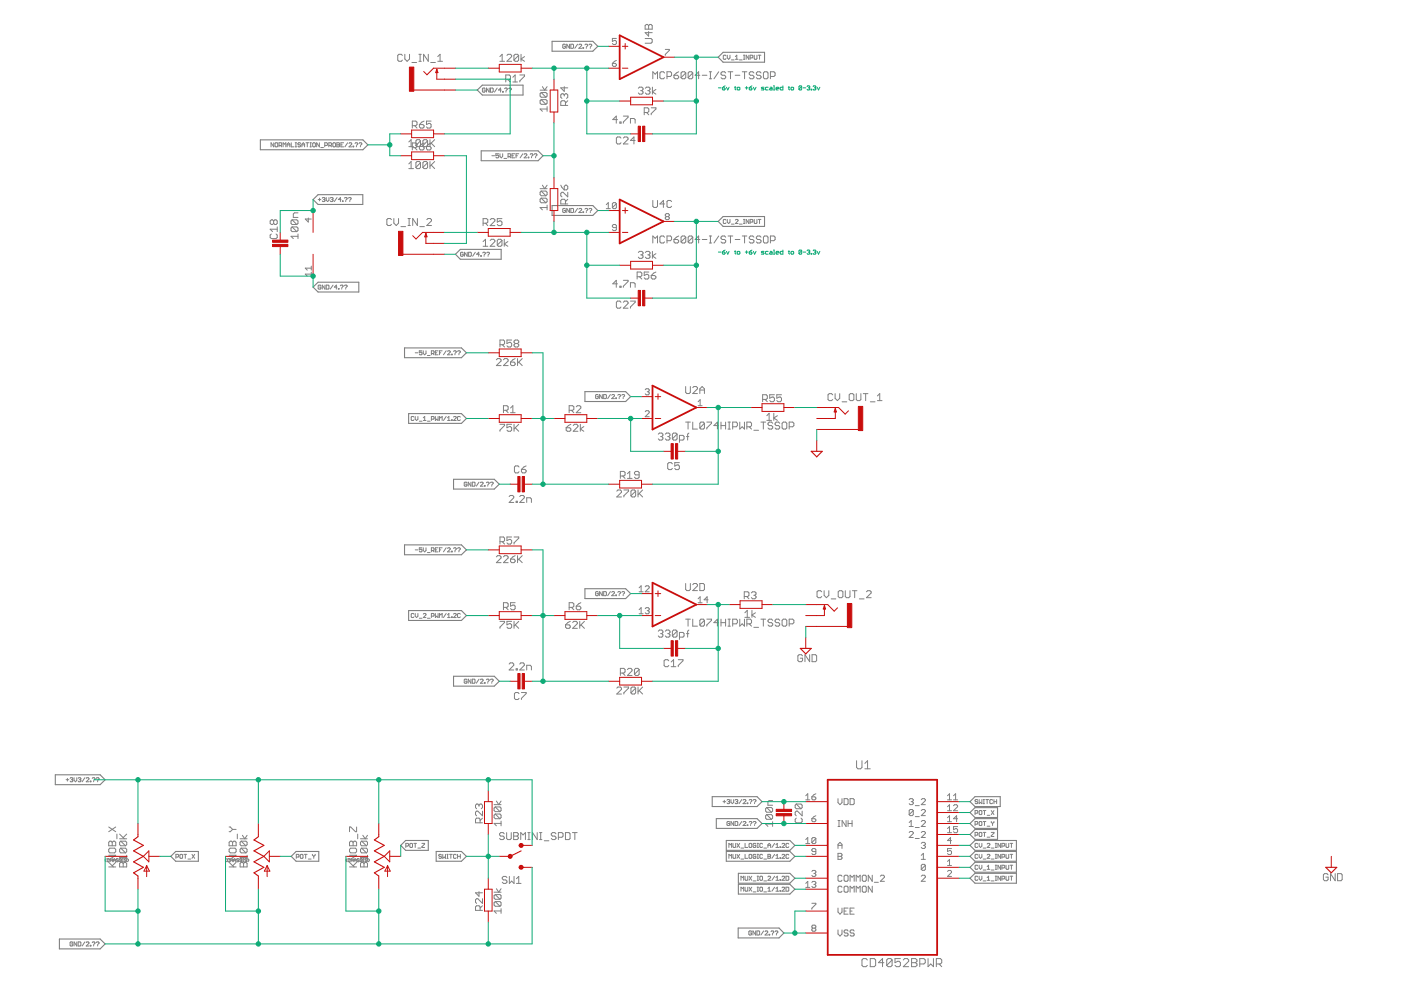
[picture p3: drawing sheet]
<svg xmlns="http://www.w3.org/2000/svg" width="297mm" height="210mm" viewBox="0 0 297 210" stroke-linecap="round" stroke-linejoin="round" font-family="sans-serif">
<g fill="none" stroke="#808080" stroke-width=".21">
<path d="M85.3 11.7l-.2-.2h-.5l-.3 .2v1l.3 .3h.5l.2-.3M85.8 11.5v1l.5 .5 .5-.5v-1M87.3 13.3h1M88.8 13h.5M88.8 11.5h.5M89.1 11.5v1.5M90.8 11.5v1.5l-1-1.5v1.5M91.3 13.3h1M92.8 13h1M92.8 12l.5-.5v1.5M102.8 18.8l-.1-.1-.4 .1v.6l.1 .1 .4-.1v-.3h-.2M103.7 18.7v.8l-.6-.8v.8"/>
<path d="M104 18.7h.4l.2 .1v.6l-.2 .1h-.4zM105.4 18.7l-.6 .8M106 12l.5-.5v1.5M106 13h1M106.3 19.1h-.6l.4-.4v.8M106.6 19.4l.1 .1zM107 18.8l.1-.1 .4 .1-.2 .4M107.2 16.9h.8l.2-.3v-.4l-.2-.3h-.8v1.5M107.3 19.4v.1M107.5 11.7l.2-.2h.5l.3 .2v.3l-1 1h1M107.7 16.9l.5 .5M107.8 18.8l.2-.1 .4 .1-.3 .4"/>
<path d="M108.1 19.4v.1M108.7 16.4l.5-.5v1.5M108.7 17.4h1M110 11.7l-.3-.2h-.5l-.2 .2v1M110 11.7v1l-.3 .3h-.5l-.2-.3M110 11.7l-1 1M110.2 15.9h1v.3l-1 .9v.3M110.5 11.5v1.5M111.2 12l-.7 .5 .7 .5M114.5 19.1h1.5M114.7 19.6h1l.3 .3v.5l-.3 .2M114.7 19.6l-.2 .3v.5l.2 .2h1"/>
<path d="M114.7 19.6l1 1M115 18.4l.5 .7 .5-.7M119.6 18.4v1l-.7-.8h1.5M119.9 9.5l-.2-.1-.4 .1v.6l.4 .1 .2-.4h-.3M120.7 9.4v.8l-.5-.8v.8M121 9.4h.5l.1 .1v.6l-.1 .1h-.5zM122.4 9.4l-.5 .8M122.7 9.5l.2-.1 .4 .1-.6 .7h.6M123.6 10.1l.1 .1zM124 9.5l.2-.1 .4 .1-.3 .5M124.3 10.1v.1M124.9 9.5l.1-.1 .5 .1-.3 .5"/>
<path d="M125.2 10.1v.1M129.8 13.4h.7l.2 .5-.2 .2h-.5l-.2-.2zM130.7 8.1h-.9v.7l.5-.2 .4 .2v.4l-.2 .2h-.5l-.2-.2M130.7 12.8l-.9 .6M135.3 18.7l.3-.2h.5l.2 .2v.3l-.2 .2M135.8 19.2h.3M136.1 19.2l.2 .3v.2l-.2 .3h-.5l-.3-.3M136.8 8.2h1.2l.3 .2v.5l-.3 .3h-1.2M136.8 5.4l.2-.2h.3l.2 .2 .3-.2h.2l.3 .2v.8h-1.5zM136.8 18.7l.3-.2h.5l.2 .2-.2 .5M137.3 19.2h.3M137.5 6.7v1l-.7-.8h1.5"/>
<path d="M137.5 5.4v.8M137.6 19.2l.2 .3-.2 .5h-.5l-.3-.3M138.3 18.5v1.5M138.4 16.7v-1.5l.5 .5 .5-.5v1.5M139.1 19l-.8 .5 .8 .5M140.9 15.5l-.2-.3h-.5l-.3 .3v1l.3 .2h.5l.2-.2M141.1 10.5h.8v.2l-.8 .8v.2M141.4 16.2h.8l.2-.2v-.5l-.2-.3h-.8v1.5M142.9 16h.7l.3 .2v.3l-.3 .2h-.4l-.3-.2zM143.9 15.2l-1 .8M145.4 15.5l-.3-.3h-.4l-.3 .3v1M145.4 15.5v1l-.3 .2h-.4l-.3-.2"/>
<path d="M145.4 15.5l-1 1M146.9 15.5v1l-.3 .2h-.5l-.2-.2M146.9 15.5l-.3-.3h-.5l-.2 .3v1M146.9 15.5l-1 1M148.4 16h-1l.7-.8v1.5M148.9 16h1M150.4 15.2h.5M150.4 16.7h.5M150.6 15.2v1.5M152.4 15.2l-1 1.5M153.9 15.5l-.3-.3h-.5l-.2 .3v.2l.2 .3h.5l.3 .5-.3 .2h-.5l-.2-.2M153.9 11.9l-.1-.2-.4 .2v.5l.1 .2 .4-.2"/>
<path d="M154.2 11.7v.6l.3 .3 .3-.3v-.6M154.4 15.2h1M154.9 15.2v1.5M155.1 12.7h.5M155.9 16h1M155.9 12.6h.6M155.9 12l.3-.3v.9M156.8 12.7h.6M157.4 15.2h.9M157.6 11.7h.3M157.6 12.6h.3M157.8 11.7v.9"/>
<path d="M157.9 15.2v1.5M158.8 11.7v.9l-.6-.9v.9M159 12.3h.5l.1-.2-.1-.4h-.5v.9M159.9 15.5l-.3-.3h-.5l-.2 .3v.2l.2 .3h.5l.3 .2v.3l-.3 .2h-.5l-.2-.2M159.9 11.7l.1 .9 .5-.2v-.7M160.8 11.7h.5M161 11.7v.9M161.4 15.5l-.3-.3h-.5l-.2 .3v.2l.2 .3h.5l.3 .2v.3l-.3 .2h-.5l-.2-.2M162.1 15.2h.5l.2 .3v1l-.2 .2h-.5l-.2-.2v-1zM163.3 16.2h.8l.2-.2v-.5l-.2-.3h-.8v1.5M58 30.3v.8l-.5-.8v.8M58.3 30.4l.2-.1 .4 .1v.6l-.2 .1-.4-.1z"/>
<path d="M59.2 30.8l.5-.1-.1-.4h-.4v.8M59.5 30.8l.2 .3M60 31.1v-.8l.3 .3 .3-.3v.8M60.9 31.1v-.5l.3-.3 .2 .3v.5M60.9 30.7h.5M61.7 30.3v.8h.6M62.6 31.1h.3M62.6 30.3h.3M62.7 30.3v.8M63.7 30.4l-.1-.1-.4 .1 .1 .3 .4 .1-.1 .3-.4-.1M64 30.7h.6M64 31.1v-.5l.3-.3 .3 .3v.5"/>
<path d="M64.9 30.3h.5M65.2 30.3v.8M65.7 31.1h.3M65.7 30.3h.3M65.9 30.3v.8M66.3 30.4l.1-.1 .5 .1v.6l-.2 .1-.4-.1zM67.7 30.3v.8l-.6-.8v.8M68 31.3h.6M68.9 30.8l.5-.1-.1-.4h-.4v.8M69.7 30.8l.6-.1-.2-.4h-.4v.8M70 30.8l.3 .3M70.6 30.4l.1-.1 .4 .1v.6l-.1 .1-.4-.1z"/>
<path d="M71.4 30.3h.5l.1 .1-.1 .7h-.5zM71.4 30.7h.5M72.3 30.7h.3M72.9 30.3h-.6v.8h.6M73.7 30.3l-.6 .8M74 30.4l.1-.1 .5 .1-.6 .7h.6M74.8 31l.2 .1zM75.3 30.4l.1-.1 .4 .1-.2 .4M75.6 31v.1M76.1 30.4l.2-.1 .4 .1-.3 .4M76.4 31v.1M86.7 30.1l.5-.5v1.5"/>
<path d="M86.7 34.8l.5-.6v1.6M86.7 31.1h1M86.7 35.8h1M87.4 26.6h.8l.2-.2v-.5l-.2-.2h-.8v1.5M87.4 31.3h.8l.2-.2v-.5l-.2-.3h-.8v1.5M87.9 26.6l.5 .6M87.9 31.3l.5 .5M88.9 26.4h.8l.2 .2v.3l-.2 .3h-.5l-.3-.3zM88.9 31.1h.8l.2 .2v.2l-.2 .3h-.5l-.3-.3zM89.2 34.5v1l-.3 .3h-.5l-.2-.3M89.2 29.9l-.3-.3h-.5l-.2 .3v1M89.2 34.5l-.3-.3h-.5l-.2 .3v1"/>
<path d="M89.2 29.9v1M89.2 29.9l-1 1M89.2 34.5l-1 1M89.9 30.3l-.5 .3-.5 .5h-.5l-.2-.2M89.9 25.7l-.5 .2-.5 .5M90.4 31.1h.8l.2 .4-.2 .3h-.5l-.3-.3zM90.7 29.9l-1 1M90.7 29.9v1l-.3 .2h-.5l-.2-.2M90.7 29.9l-.3-.3h-.5l-.2 .3v1M90.7 34.5l-.3-.3h-.5l-.2 .3v1M90.7 34.5v1l-.3 .3h-.5l-.2-.3M90.7 34.5l-1 1"/>
<path d="M91.2 29.6v1.5M91.2 34.2v1.6M91.4 25.7h-1v.7l.5-.2h.3l.2 .2v.5l-.2 .3h-.5l-.3-.3M91.4 30.3l-1 .8M91.4 30.4l.8 .7M91.4 35l.8 .8M92.2 29.6l-1 1M92.2 34.2l-1 1M104.3 33h.6M105.7 32.6h-.6v.4l.3-.1 .3 .1-.1 .5-.5-.2M106 32.6v.6l.3 .3 .3-.3v-.6M106.8 33.6h.6"/>
<path d="M107.7 33.2h.4l.2-.2-.2-.4h-.4v.9M108 33.2l.3 .3M108.6 33h.3M109.1 32.6h-.5v.9h.5M109.4 33h.3M110 32.6h-.6v.9M110.8 32.6l-.5 .9M111.1 32.7l.2-.1 .4 .1-.6 .8h.6M112 33.3l.1 .2zM112.4 32.7l.2-.1 .4 .1-.3 .5M112.7 33.3v.2M113.3 32.7l.1-.1 .4 .1-.2 .5"/>
<path d="M113.6 33.3v.2M114.7 21.1h1l.3 .3v.5l-.3 .2M114.7 21.1l-.2 .3v.5l.2 .2h1M114.7 21.1l1 1M115 39.3l.5 .7 .5-.7M116 23.1h-1.5l.5 .5M116 22.6v1M118.9 39.3l.7 1M119.6 20.1l-.2-.2h-.3l-.2 .2v.5l.2 .3M119.6 20.1l.3-.2h.2l.3 .2v.5l-.3 .3M119.6 20.1v.3M119.6 39.5l.3-.2h.2l.3 .2v.5l-.3 .3h-.5z"/>
<path d="M119.9 22.4v-.8l-.3-.2h-.5l-.2 .2v.8h1.5M120.4 21.4l-.5 .5M130.9 25.4h-1l.8-.8v1.5M131.4 25.9h.3v.2h-.3zM131.7 29.3l-.3-.3h-.5l-.2 .3v1l.2 .2h.5l.3-.2M132.2 24.6h1v.3l-1 1v.2M132.2 29.3l.2-.3h.5l.3 .3v.2l-1 1h1M133.7 26.1v-1h.7l.3 .3v.7M134.7 29.8h-1l.7-.8v1.5M136.6 23.9h.7l.3-.3v-.5l-.3-.2h-.7v1.4M137.1 23.9l.5 .4M138.1 22.9h1v.2l-1 1v.2"/>
<path d="M57.5 49.6l-.2 .2v.6l.2 .2h1l.3-.2v-.6l-.3-.2M58 46.9l-.2-.3h-.3l-.2 .3v.4l.2 .3h.3l.2-.3M58 46.9l.3-.3h.2l.3 .3v.4l-.3 .3h-.2l-.3-.3M58 46.9v.4M58.8 48.1v1M58.8 48.6h-1.5l.5 .5M61.9 46.6h1l.3 .3v.4l-.3 .3M61.9 48.1h1l.3 .3v.5l-.3 .2M61.9 48.1l-.2 .3v.5l.2 .2h1M61.9 46.6l-.2 .3v.4l.2 .3h1M61.9 48.1l1 1M61.9 46.6l1 1"/>
<path d="M63.2 50.1h-1.5l.5 .5M63.2 49.6v1M63.2 45.1h-.8l-.2 .3v.7h1M65.4 46.2v.9l-.7-.7h1.3M66 58.1h-1.3l.5 .4M66 56.4v.9M66 57.7v.8M66 56.9h-1.3l.5 .4M67.5 42.3h.5M67.8 42v.6M68.3 42l.4-.1 .2 .1-.2 .3M68.6 42.3h.1"/>
<path d="M68.7 42.3l.2 .2-.2 .2-.4-.1M69.2 41.9v.6l.3 .2 .2-.2v-.6M70 42l.5-.1 .1 .1-.1 .3M70.3 42.3h.2M70.5 42.3l.1 .2-.1 .2-.5-.1M71.5 41.9l-.6 .8M72.3 42.3h-.6l.5-.4v.8M72.6 42.6l.1 .1zM73 42l.2-.1 .4 .1-.3 .5M73.3 42.6v.1M73.9 42l.1-.1 .4 .1-.2 .5M74.2 42.6v.1"/>
<path d="M83 46.6l-.2-.3h-.5l-.3 .3v1l.3 .2h.5l.2-.2M83.5 46.3v1l.5 .5 .5-.5v-1M85 48h1M86.5 46.3h.5M86.5 47.8h.5M86.7 46.3v1.5M88.5 46.3v1.5l-1-1.5v1.5M89 48h1M90.5 46.6l.2-.3h.5l.3 .3v.2l-1 1h1M98.2 53.6l-.1-.1-.5 .1v.6l.5 .1 .1-.4h-.3M99.1 53.5v.8l-.6-.8v.8M99.4 53.5h.4l.1 .1v.6l-.1 .1h-.4z"/>
<path d="M100.8 53.5l-.6 .8M101.6 53.9h-.6l.5-.4v.8M101.9 54.2l.2 .1zM102.3 53.6l.2-.1 .4 .1-.3 .5M102.4 51.2l.5-.5v1.5M102.4 52.2h1M102.4 47.3h.8l.2-.2v-.5l-.2-.2h-.8v1.4M102.6 54.2v.1M102.9 47.3l.5 .5M103.2 53.6l.1-.1 .5 .1-.3 .5M103.5 54.2v.1M103.9 51l.3-.3h.5l.2 .3v.2l-1 1h1"/>
<path d="M103.9 46.6l.3-.2h.5l.2 .2v.2l-1 1h1M106.4 51v1l-.2 .2h-.5l-.3-.2M106.4 51l-.2-.3h-.5l-.3 .3v1M106.4 46.4h-1v.7l.5-.3h.3l.2 .3v.5l-.2 .2h-.5l-.3-.2M106.4 51l-1 1M106.9 50.7v1.5M107.7 51.2l-.8 .5 .8 .5M114.5 40h1.5M114.7 40.5l1 1M114.7 40.5h1l.3 .3v.5l-.3 .2M114.7 42h1l.3 .2v.6l-.3 .2M114.7 40.5l-.2 .3v.5l.2 .2h1"/>
<path d="M114.7 42l-.2 .2v.6l.2 .2h1M114.7 42l1 1M116 43.5v1M116 44h-1.5l.5 .5M119.9 43.2v-.7l-.3-.3h-.5l-.2 .3v.7h1.5M119.9 44.3l-.2-.1-.4 .1v.6l.4 .2 .2-.5h-.3M120.4 40.8v.9l-1-.9-.5 .2v.5l.2 .2M120.4 42.2l-.5 .6M120.7 44.2v.9l-.5-.9v.9M121 44.2h.5l.1 .1v.6l-.1 .2h-.5zM122.4 44.2l-.5 .9M122.7 44.3l.2-.1 .4 .1-.6 .8h.6"/>
<path d="M123.6 44.9l.1 .2zM124 44.3l.2-.1 .4 .1-.3 .5M124.3 44.9v.2M124.9 44.3l.1-.1 .5 .1-.3 .5M125.2 44.9v.2M128.5 43.4l.5-.4v1.2M128.5 44.2h.9M130.7 48.3h-.7l-.2-.3 .2-.4h.5l.2 .2v.9l-.2 .2h-.5l-.2-.2M130.7 43.2l-.2-.2h-.5l-.2 .2v.8M130.7 43.2v.8l-.2 .2h-.5l-.2-.2M130.7 43.2l-.9 .8M132.2 59.4h1v.3l-1 1v.2"/>
<path d="M135.1 58.7h.7l.3-.3v-.5l-.3-.2h-.7v1.5M135.3 53.5l.3-.2h.5l.2 .2v.3l-.2 .2M135.6 58.7l.5 .5M135.8 54h.3M136.1 54l.2 .3v.2l-.2 .3h-.5l-.3-.3M136.8 53.5l.3-.2h.5l.2 .2-.2 .5M137.3 54h.3M137.6 57.7h-1v.7l.5-.2h.2l.3 .2v.5l-.3 .3h-.5l-.2-.3M137.6 54l.2 .3-.2 .5h-.5l-.3-.3M138.1 58.4h.7l.3 .3v.2l-.3 .3h-.5l-.2-.3zM138.3 53.3v1.5M138.4 42.5v1.2l.3 .3h.4l.3-.3v-1.2"/>
<path d="M138.4 51.5v-1.5l.5 .5 .5-.5v1.5M139.1 53.8l-.8 .5 .8 .5M139.1 57.7l-1 .7M140.9 50.3l-.2-.3h-.5l-.3 .3v1l.3 .2h.5l.2-.2M140.9 43.2h-1l.8-.7v1.5M141.3 45.9l-.2 .2 .2 .5h.4l.2-.2-.2-.5M141.3 45.9l-.2-.2 .2-.4h.4l.2 .2-.2 .4M141.3 45.9h.4M141.4 51h.8l.2-.2v-.5l-.2-.3h-.8v1.5M142.4 42.7l-.2-.2h-.6l-.2 .2v1l.2 .3h.6l.2-.3M142.9 50.8h.7l.3 .2v.3l-.3 .2h-.4l-.3-.2zM143.9 50l-1 .8"/>
<path d="M145.4 50.3l-.3-.3h-.4l-.3 .3v1M145.4 50.3v1l-.3 .2h-.4l-.3-.2M145.4 50.3l-1 1M146.9 50.3v1l-.3 .2h-.5l-.2-.2M146.9 50.3l-.3-.3h-.5l-.2 .3v1M146.9 50.3l-1 1M148.4 50.8h-1l.7-.8v1.5M148.9 50.8h1M150.4 50h.5M150.4 51.5h.5M150.6 50v1.5M152.4 50l-1 1.5"/>
<path d="M153.9 50.3l-.3-.3h-.5l-.2 .3v.2l.2 .3h.5l.3 .5-.3 .2h-.5l-.2-.2M153.9 46.7l-.1-.2-.4 .2v.5l.1 .2 .4-.2M154.2 46.5v.6l.3 .3 .3-.3v-.6M154.4 50h1M154.9 50v1.5M155.1 47.5h.5M155.9 50.8h1M155.9 46.7l.2-.2 .4 .2-.6 .7h.6M156.8 47.5h.6M157.4 50h.9M157.6 46.5h.3M157.6 47.4h.3"/>
<path d="M157.8 46.5v.9M157.9 50v1.5M158.8 46.5v.9l-.6-.9v.9M159 47.1h.5l.1-.2-.1-.4h-.5v.9M159.9 50.3l-.3-.3h-.5l-.2 .3v.2l.2 .3h.5l.3 .2v.3l-.3 .2h-.5l-.2-.2M159.9 46.5l.1 .9 .5-.2v-.7M160.8 46.5h.5M161 46.5v.9M161.4 50.3l-.3-.3h-.5l-.2 .3v.2l.2 .3h.5l.3 .2v.3l-.3 .2h-.5l-.2-.2M162.1 50h.5l.2 .3v1l-.2 .2h-.5l-.2-.2v-1zM163.3 51h.8l.2-.2v-.5l-.2-.3h-.8v1.5M68 60.6l-.1-.1-.4 .1v.6l.4 .1 .1-.4h-.2"/>
<path d="M68.9 60.5v.8l-.6-.8v.8M69.2 60.5h.4l.1 .1v.6l-.1 .1h-.4zM70.6 60.5l-.6 .8M71.5 60.9h-.6l.4-.4v.8M71.7 61.2l.2 .1zM72.2 60.6l.1-.1 .4 .1-.2 .4M72.5 61.2v.1M73 60.6l.2-.1 .4 .1-.3 .4M73.3 61.2v.1M88 74.8h.6M89.5 74.4h-.6v.4l.3-.1 .3 .1-.2 .4-.4-.1M89.7 74.4v.6l.3 .2 .3-.2v-.6"/>
<path d="M90.6 75.4h.6M91.5 75h.4l.1-.5-.5-.1v.8M91.7 75l.3 .2M92.3 74.8h.3M92.9 74.4h-.6v.8h.6M93.2 74.8h.3M93.7 74.4h-.5v.8M94.6 74.4l-.6 .8M94.9 74.5l.1-.1 .5 .1-.6 .7h.6M95.7 75.1l.2 .1zM96.2 74.5l.1-.1 .4 .1-.2 .5M96.5 75.1v.1"/>
<path d="M97 74.5l.2-.1 .4 .1-.3 .5M97.3 75.1v.1M105.2 76.3l.3-.3h.5l.2 .3v.2l-1 1h1M106 73.1h.7l.3-.3v-.5l-.3-.2h-.7v1.5M106.5 73.1l.5 .5M106.7 76.3l.3-.3h.5l.2 .3v.2l-1 1h1M108.2 76.8h.8l.2 .5-.2 .2h-.5l-.3-.2zM108.5 72.1h-1v.7l.5-.2h.2l.3 .2v.5l-.3 .3h-.5l-.2-.3M109.2 76l-1 .8M109.2 72.8l-.2-.2v-.3l.2-.2h.5l.3 .2v.3l-.3 .2M109.2 72.8l-.2 .3v.2l.2 .3h.5l.3-.3v-.2l-.3-.3M109.2 72.8h.5"/>
<path d="M109.7 76v1.5M110 76.8l.7 .7M110.7 76l-1 1M130.9 60.2h-1l.8-.8v1.5M131.4 60.7h.3v.2h-.3zM131.7 64.1l-.3-.3h-.5l-.2 .3v1l.2 .2h.5l.3-.2M132.2 64.1l.2-.3h.5l.3 .3v.2l-1 1h1M133.7 60.9v-1h.7l.3 .3v.7M133.7 63.8h1v.3l-1 1v.2M87.8 88.4l-.2-.1-.4 .1v.6l.1 .2 .5-.2M88 88.3v.6l.3 .3 .3-.3v-.6M88.9 89.3h.6"/>
<path d="M89.7 89.2h.6M89.7 88.6l.3-.3v.9M90.6 89.3h.6M91.5 88.9h.4l.1-.5-.5-.1v.9M92.3 88.3v.9l.3-.3 .3 .3v-.9M93.2 89.2v-.9l.3 .3 .2-.3v.9M94.6 88.3l-.6 .9M94.9 89.2h.6M94.9 88.6l.3-.3v.9M95.7 89l.2 .2zM96.2 88.4l.1-.1 .4 .1-.5 .8h.5M97.6 88.4l-.1-.1-.5 .1v.6l.2 .2 .4-.2"/>
<path d="M106 90h1v.2l-1 1v.2M106.7 87h.8l.2-.2v-.5l-.2-.3h-.8v1.5M107.2 87l.5 .5M108.2 86.5l.5-.5v1.5M108.2 87.5h1M108.5 90h-1v.7l.5-.3h.2l.3 .3v.5l-.3 .2h-.5l-.2-.2M109 90v1.4M109.2 90.7l.8 .7M110 90l-1 1M110 99l-.2-.2h-.5l-.2 .2v1l.2 .3h.5l.2-.3M110.6 99.5h.7l.2 .3v.2l-.2 .3h-.5l-.2-.3zM111.5 98.8l-.9 .7"/>
<path d="M120 90.7h.8l.2 .5-.2 .2h-.5l-.3-.2zM120.7 87h.7l.3-.2v-.5l-.3-.3h-.7v1.5M121 90l-1 .7M121.2 87l.5 .5M121.5 90.2l.3-.2h.5l.2 .2v.2l-1 1h1M122.2 86.3l.2-.3h.5l.2 .3v.2l-.9 1h.9M123 90v1.4M123.8 90.4l-.8 .6 .8 .4M126.9 83.8l-.2-.1-.4 .1v.6l.4 .1 .2-.4h-.3M127.7 83.7v.8l-.6-.8v.8M128 83.7h.4l.2 .1v.6l-.2 .1h-.4zM129.4 83.7l-.6 .8"/>
<path d="M129.7 83.8l.1-.1 .5 .1-.6 .7h.6M130.6 84.4l.1 .1zM131 83.8l.1-.1 .5 .1-.3 .4M131.3 84.4v.1M131.8 83.8l.2-.1 .4 .1-.3 .4M132.1 84.4v.1M136.8 87.3l.2-.2h.4l.2 .2v.2l-.8 .8h.8M136.8 82.6l.2-.2h.4l.2 .2-.2 .5M137.2 83.1h.2M137.4 83.1l.2 .2-.2 .4h-.4l-.2-.2M139.6 92.1l.2-.3h.5l.2 .3-.2 .5M140.1 92.6h.2"/>
<path d="M140.3 92.6l.2 .2-.2 .5h-.5l-.2-.3M141.1 92.1l.2-.3h.5l.2 .3v.2l-.2 .3M141.6 92.6h.2M141.8 92.6l.2 .2v.2l-.2 .3h-.5l-.2-.3M142.6 98.3l-.3-.2h-.5l-.2 .2v1l.2 .3h.5l.3-.3M143.6 92.1l-.3-.3h-.5l-.2 .3v.9M143.6 92.1v.9l-.3 .3h-.5l-.2-.3M143.6 92.1l-1 .9M144 98.1h-.9v.7l.5-.2h.2l.2 .2v.5l-.2 .3h-.5l-.2-.3M144.1 93.3h.7l.2-.3v-.4l-.2-.3h-.7v1.5M145.4 89.5h1M145.4 82v1.2l.2 .2h.5l.3-.2v-1.2"/>
<path d="M145.5 92.6h.5M145.9 89.5v1.5M146 91.8l-.2 .3v1.2M146.9 89.5v1.5h1M146.9 82.2l.2-.2h.5l.3 .2v.2l-1 1h1M148 85.2l.4-.4v1.2M148 86h.9M148.4 83.4v-1l.5-.4 .5 .4v1M148.4 82.7h1M149.4 89.7l-.3-.2h-.5l-.2 .2v1M149.4 89.7v1l-.3 .3h-.5l-.2-.3M149.4 89.7l-1 1"/>
<path d="M149.9 89.5h1v.2l-1 1v.3M152.4 90.2h-1l.7-.7v1.5M152.9 90.2h.9M152.9 89.5v1.5M153.8 89.5v1.5M154.3 89.5h.6M154.3 91h.6M154.6 89.5v1.5M155.3 90.5h.8l.2-.3v-.5l-.2-.2h-.8v1.5M156.8 89.5v1.5l.6-.5 .4 .5v-1.5M158.3 90.5h.8l.2-.3v-.5l-.2-.2h-.8v1.5M158.8 90.5l.5 .5"/>
<path d="M159.8 91.2h1M161.3 89.5h1M161.7 84.7h.8l.2-.3v-.5l-.2-.2h-.8v1.5M161.8 89.5v1.5M162.2 84.7l.5 .5M162.6 88.1l.5-.5v1.5M162.6 89.1h1M163.8 89.7l-.2-.2h-.5l-.3 .2v.3l.3 .2h.5l.2 .3v.2l-.2 .3h-.5l-.3-.3M164.1 87.6v1.5M164.2 83.7h-1v.7l.5-.2h.2l.3 .2v.5l-.3 .3h-.5l-.2-.3M164.8 88.1l-.7 .5 .7 .5M165.3 89.7l-.2-.2h-.5l-.3 .5 .3 .2h.5l.2 .5-.2 .3h-.5l-.3-.3"/>
<path d="M165.7 83.7h-1v.7l.5-.2h.2l.3 .2v.5l-.3 .3h-.4l-.3-.3M165.8 89.7l.3-.2h.5l.2 .2v1l-.2 .3h-.5l-.3-.3zM167.3 90.5h.8l.2-.3v-.5l-.2-.2h-.8v1.5M176.6 83.7l-.3-.2h-.5l-.2 .2v1l.2 .2h.5l.3-.2M177.1 83.5v1l.4 .4 .5-.4v-1M178.5 85.2h1M180.3 83.5h.5l.2 .2v1l-.2 .2h-.5l-.3-.2v-1zM181.5 83.5v1.2l.3 .2h.5l.2-.2v-1.2M183 83.5h1M183.5 83.5v1.4M184.5 85.2h1M186 84.9h1"/>
<path d="M186 83.9l.5-.4v1.4M88 116.6h.6M89.5 116.1h-.6v.5l.3-.2 .3 .2-.2 .4-.4-.1M89.7 116.1v.6l.3 .3 .3-.3v-.6M90.6 117.2h.6M91.5 116.7h.4l.1-.1-.1-.5h-.4v.9M91.7 116.7l.3 .3M92.3 116.6h.3M92.9 116.1h-.6v.9h.6M93.2 116.6h.3M93.7 116.1h-.5v.9M94.6 116.1l-.6 .9"/>
<path d="M94.9 116.3l.1-.2 .5 .2-.6 .7h.6M95.7 116.9l.2 .1zM96.2 116.3l.1-.2 .4 .2-.2 .4M96.5 116.9v.1M97 116.3l.2-.2 .4 .2-.3 .4M97.3 116.9v.1M99 102.4l-.2-.2-.4 .2v.5l.4 .2 .2-.4h-.3M99.8 102.2v.9l-.5-.9v.9M100.1 102.2l.6 .2v.5l-.1 .2h-.5zM101.6 102.2l-.6 .9M101.9 102.4l.1-.2 .4 .2-.5 .7h.5M102.7 102.9l.1 .2z"/>
<path d="M103.1 102.4l.2-.2 .4 .2-.3 .4M103.4 102.9v.2M104 102.4l.1-.2 .5 .2-.3 .4M104.3 102.9v.2M105.2 118.1l.3-.3h.5l.2 .3v.2l-1 1h1M106 114.9h.7l.3-.3v-.5l-.3-.2h-.7v1.5M106.5 114.9l.5 .5M106.7 118.1l.3-.3h.5l.2 .3v.2l-1 1h1M107.9 105.3l.3-.2h.5l.2 .2v.2l-1 1h1M108.2 118.6h.8l.2 .4-.2 .3h-.5l-.3-.3zM108.5 113.9h-1v.7l.5-.2h.2l.3 .2v.5l-.3 .3h-.5l-.2-.3M109 113.9h1v.2l-1 1v.3"/>
<path d="M109.2 117.8l-1 .8M109.4 106.3h.3v.2h-.3zM109.7 117.8v1.5M110 118.6l.7 .7M110.2 105.3l.2-.2h.5l.3 .2v.2l-1 1h1M110.7 117.8l-1 1M111.7 106.5v-1h.7l.3 .3v.7M130.8 104.1l.2-.2h.5l.3 .2v.3l-1 1h1M131.5 100.9h.8l.2-.2v-.5l-.2-.3h-.8v1.5M132 100.9l.5 .5M132.3 103.9h1v.2l-1 1v.3M133 100.4l.5-.5v1.5"/>
<path d="M133 101.4h1M134.8 104.1v1l-.3 .3h-.5l-.2-.3M134.8 104.1l-.3-.2h-.5l-.2 .2v1M134.8 104.1l-1 1M135.3 103.9v1.5M135.5 104.6l.7 .8M135.5 100.7h-.7l-.3-.3v-.2l.3-.3h.5l.2 .3v1l-.2 .2h-.5l-.3-.2M136.2 103.9l-.9 1M87.8 130.2l-.2-.1-.4 .1v.6l.1 .1 .5-.1M88 130.1v.5l.3 .3 .3-.3v-.5M88.9 131.1h.6M89.7 130.2l.2-.1 .4 .1-.6 .7h.6"/>
<path d="M90.6 131.1h.6M91.5 130.6l.5-.1-.1-.4h-.4v.8M92.3 130.1v.8l.3-.3 .3 .3v-.8M93.2 130.9v-.8l.3 .3 .2-.3v.8M94.6 130.1l-.6 .8M94.9 130.4l.3-.3v.8M94.9 130.9h.6M95.7 130.8l.2 .1zM96.2 130.2l.1-.1 .4 .1-.5 .7h.5M97.6 130.2l-.1-.1-.5 .1v.6l.2 .1 .4-.1M106 131.7h1v.3l-1 1v.2M106.7 128.8h.8l.2-.3v-.5l-.2-.2h-.8v1.5"/>
<path d="M107.2 128.8l.5 .5M108.5 131.7h-1v.8l.5-.3h.2l.3 .3v.5l-.3 .2h-.5l-.2-.2M109 131.7v1.5M109.2 127.8h-1v.7l.5-.2h.3l.2 .2v.5l-.2 .3h-.5l-.3-.3M109.2 132.5l.8 .7M110 131.7l-1 1M119.9 132.5h.8l.2 .5-.2 .2h-.5l-.3-.2zM120.7 128.8h.7l.3-.3v-.5l-.3-.2h-.7v1.5M120.9 131.7l-1 .8M121.2 128.8l.5 .5M121.4 132l.3-.3h.5l.2 .3v.2l-1 1h1M122.2 128.5h.7l.2 .5-.2 .3h-.5l-.2-.3z"/>
<path d="M122.9 131.7v1.5M123.1 127.8l-.9 .7M123.2 132.5l.7 .7M123.9 131.7l-1 1M126.9 125.6l-.2-.2-.4 .2v.6l.4 .1 .2-.4h-.3M127.7 125.4v.9l-.6-.9v.9M128 125.4h.4l.2 .2v.6l-.2 .1h-.4zM129.4 125.4l-.6 .9M129.7 125.6l.1-.2 .5 .2-.6 .7h.6M130.6 126.2l.1 .1zM131 125.6l.1-.2 .5 .2-.3 .4M131.3 126.2v.1"/>
<path d="M131.8 125.6l.2-.2 .4 .2-.3 .4M132.1 126.2v.1M135.5 125.5h.9M135.5 129.3l.4-.5v1.3M135.5 124.6l.4-.4v1.3M135.5 130.1h.9M136.8 124.4l.2-.2h.4l.2 .2v.2l-.8 .9h.8M136.8 129.1l.2-.3h.4l.2 .3-.2 .4M137.2 129.5h.2M137.4 129.5l.2 .2-.2 .4h-.4l-.2-.2M139.6 133.8l.2-.2h.5l.2 .2-.2 .5M140.1 134.3h.2"/>
<path d="M140.3 134.3l.2 .3-.2 .5h-.5l-.2-.3M141.1 133.8l.2-.2h.5l.2 .2v.3l-.2 .2M141.6 134.3h.2M141.8 134.3l.2 .3v.2l-.2 .3h-.5l-.2-.3M143.6 133.8l-.3-.2h-.5l-.2 .2v1M143.6 133.8v1l-.3 .3h-.5l-.2-.3M143.6 133.8l-1 1M143.8 139.9h1v.2l-1 1v.3M144.1 135.1h.7l.2-.3v-.5l-.2-.2h-.7v1.5M145.4 123.7v1.3l.2 .2h.5l.3-.2v-1.3M145.4 131.3h1M145.5 134.3h.5"/>
<path d="M145.9 131.3v1.5M146 133.6l-.2 .2v1.3M146.9 131.3v1.5h1M146.9 124l.2-.3h.5l.3 .3v.2l-1 1h1M148 127l.4-.5v1.3M148 127.8h.9M148.4 123.7h.7l.3 .3v1l-.3 .2h-.7zM149.4 131.5l-.3-.2h-.5l-.2 .2v1M149.4 131.5v1l-.3 .3h-.5l-.2-.3M149.4 131.5l-1 1M149.9 131.3h1v.2l-1 1v.3M150.1 127.2h-.8l.6-.7v1.3"/>
<path d="M152.4 132h-1l.7-.7v1.5M152.9 131.3v1.5M152.9 132h.9M153.8 131.3v1.5M154.3 131.3h.6M154.3 132.8h.6M154.6 131.3v1.5M155.3 132.3h.8l.2-.3v-.5l-.2-.2h-.8v1.5M156.8 131.3v1.5l.6-.5 .4 .5v-1.5M157.8 126.5h.8l.2-.3v-.5l-.2-.2h-.8v1.5M157.9 129.9l.5-.5v1.5M157.9 130.9h1"/>
<path d="M158.3 126.5l.5 .5M158.3 132.3h.8l.2-.3v-.5l-.2-.2h-.8v1.5M158.8 132.3l.5 .5M159.3 125.7l.3-.2h.4l.3 .2v.3l-.3 .2M159.4 129.4v1.5M159.8 126.2h.2M159.8 133h1M160 126.2l.3 .3v.2l-.3 .3h-.4l-.3-.3M160.2 129.9l-.8 .5 .8 .5M161.3 131.3h1M161.8 131.3v1.5M163.8 131.5l-.2-.2h-.5l-.3 .2v.3l.3 .2h.5l.2 .3v.2l-.2 .3h-.5l-.3-.3"/>
<path d="M165.3 131.5l-.2-.2h-.5l-.3 .2 .3 .5h.5l.2 .3-.2 .5h-.5l-.3-.3M166.1 131.3h.5l.2 .2v1l-.2 .3h-.5l-.3-.3v-1zM167.3 132.3h.8l.2-.3v-.5l-.2-.2h-.8v1.5M170.2 139.1l-.3-.3h-.5l-.2 .3v1l.2 .2h.5l.3-.2v-.5h-.5M171.7 138.8v1.5l-1-1.5v1.5M172.2 138.8h.7l.2 .3v1l-.2 .2h-.7zM174.2 125.5l-.2-.3h-.5l-.3 .3v1l.3 .2h.5l.2-.2M174.7 125.2v1l.5 .5 .5-.5v-1M176.2 127h1M177.7 125.5l.3-.3h.5l.2 .3v1l-.2 .2h-.5l-.3-.2zM179.2 125.2v1.3l.3 .2h.5l.2-.2v-1.3M180.7 125.2h1"/>
<path d="M181.2 125.2v1.5M182.2 127h1M183.7 125.5l.3-.3h.4l.3 .3v.2l-1 1h1M99 144.1l-.2-.1-.4 .1v.6l.4 .2 .2-.5h-.3M99.8 144v.9l-.5-.9v.9M100.1 144h.5l.1 .1v.6l-.1 .2h-.5zM101.6 144l-.6 .9M101.9 144.1l.1-.1 .4 .1-.5 .8h.5M102.7 144.7l.1 .2zM103.1 144.1l.2-.1 .4 .1-.3 .5M103.4 144.7v.2M104 144.1l.1-.1 .5 .1-.3 .5"/>
<path d="M104.3 144.7v.2M107.9 140.8l.3-.3h.5l.2 .3v.3l-1 .9h1M109.4 141.8h.3v.2h-.3zM110 147.1l-.2-.3h-.5l-.2 .3v1l.2 .2h.5l.2-.2M110.2 140.8l.2-.3h.5l.3 .3v.3l-1 .9h1M110.6 146.8h.9v.3l-.9 1v.2M111.7 142v-.9h.7l.3 .2v.7M130.8 145.9l.2-.2h.5l.3 .2v.3l-1 1h1M131.5 142.7h.8l.2-.2v-.5l-.2-.3h-.8v1.5M132 142.7l.5 .5M132.3 145.7h1v.2l-1 1v.3M133 142l.3-.3h.5l.2 .3v.2l-1 1h1"/>
<path d="M134.8 145.9l-.3-.2h-.5l-.2 .2v1M134.8 145.9v1l-.3 .3h-.5l-.2-.3M134.8 145.9l-1 1M135.3 145.7v1.5M135.5 146.4l.7 .8M135.5 142v1l-.2 .2h-.5l-.3-.2M135.5 142l-.2-.3h-.5l-.3 .3v1M135.5 142l-1 1M136.2 145.7l-.9 1M141.8 140.1l-.2-.2h-.5l-.3 .2v1l.3 .3h.5l.2-.3M142.3 141.4h1M142.3 140.4l.5-.5v1.5"/>
<path d="M14 165.3h.6M14.3 165v.6M14.9 165l.4-.1 .1 .1-.1 .3M15.2 165.3h.1M15.3 165.3l.1 .2-.1 .3-.4-.2M15.7 164.9v.6l.3 .3 .3-.3v-.6M16.6 165l.4-.1 .1 .1-.1 .3M16.8 165.3h.2M17 165.3l.1 .2-.1 .3-.4-.2M18 164.9l-.6 .9M18.3 165l.1-.1 .5 .1-.6 .8h.6M19.1 165.6l.2 .2z"/>
<path d="M19.6 165l.1-.1 .4 .1-.2 .5M19.9 165.6v.2M20.4 165l.2-.1 .4 .1-.3 .5M20.7 165.6v.2M23.1 178.6l.2-.2 .5 .2 .5-.2 .2 .2v.7h-1.4zM23.1 175.3l1.4 1M23.3 179.8h1l.2 .3v.5l-.2 .2h-1l-.2-.2v-.5zM23.8 178.6v.7M24.5 175.3l-1.4 1M24.8 176.8v1M25.4 177.8h1.5M25.4 176.8l1 1"/>
<path d="M25.6 179.8l-.2 .3v.5l.2 .2h1M25.6 179.8h1l.3 .3v.5l-.3 .2M25.6 178.4l-.2 .2v.5l.2 .2h1M25.6 178.4h1l.3 .2v.5l-.3 .2M25.6 179.8l1 1M25.6 178.4l1 .9M26.9 176.8l-.8 .8M48.6 178.6l.2-.2 .5 .2 .5-.2 .3 .2v.7h-1.5zM48.6 175.3h.2l.5 .6M49.3 178.6v.7M49.3 175.9l-.5 .4h-.2M49.3 175.9h.8"/>
<path d="M50.3 176.8v1M50.9 177.8h1.5M51.1 178.4l-.2 .2v.5l.2 .2h1M51.1 179.8l-.2 .3v.5l.2 .2h1M51.1 178.4h1l.3 .2v.5l-.3 .2M51.1 179.8h1l.3 .3v.5l-.3 .2M51.1 179.8l1 1M51.1 178.4l1 .9M51.4 177.1l.5 .7 .5-.7M74.1 178.6l.3-.2 .5 .2 .2-.2h.3l.2 .2v.7h-1.5zM74.9 178.6v.7M75.6 175.3v1h-.2l-1-1h-.3v1"/>
<path d="M75.8 176.8v1M76.4 177.8h1.5M76.7 179.8l-.3 .3v.5l.3 .2h1M76.7 179.8h1l.2 .3v.5l-.2 .2M76.7 178.4l-.3 .2v.5l.3 .2h1M76.7 178.4h1l.2 .2v.5l-.2 .2M76.7 179.8l1 1M76.7 178.4l1 .9M76.9 177.1l.5 .7 .5-.7M86 179.4h.5l.1-.2-.1-.4h-.5v.9M87 178.8l.5 .2v.5l-.2 .2-.4-.2v-.5zM87.7 178.8h.6"/>
<path d="M88 178.8v.9M88.6 179.8h.6M89.5 178.8h.5l-.5 .7v.2h.5M101.6 170.7l-.3-.2h-.3l-.2 .2v.5l.2 .3M101.6 170.7l.2-.2h.2l.3 .2v.5l-.3 .3M101.6 170.7v.3M101.8 174.5v-.8l-.2-.2h-.6l-.2 .2v.8h1.5M102.3 172v1l-1-1h-.3l-.2 .2v.5l.2 .3M102.3 173.5l-.5 .5M104.8 170.6h1.4M105 171.1l1 1M105 171.1h1l.2 .2v.6l-.2 .2"/>
<path d="M105 172.6h1l.2 .2v.5l-.2 .3M105 172.6l-.2 .2v.5l.2 .3h1M105 171.1l-.2 .2v.6l.2 .2h1M105 172.6l1 1M105.2 169.8l.5 .8 .5-.8M106.2 174.6h-1.4l.4 .5M106.2 174.1v1M106.9 176.8l-.2-.3h-.5l-.3 .3v.2l.3 .3h.5l.2 .2v.3l-.2 .2h-.5l-.3-.2M107.4 176.5v1.3l.3 .2h.5l.2-.2v-1.3M108.9 176.5h.7l.3 .3v.2l-.3 .3 .3 .2v.3l-.3 .2h-.7zM108.9 177.3h.7M110.4 178v-1.5l.5 .5 .5-.5v1.5"/>
<path d="M111.9 176.5h.5M111.9 178h.5M112.1 176.5v1.5M113.9 176.5v1.5l-1-1.5v1.5M114.4 176.5h.5M114.4 178h.5M114.6 176.5v1.5M115.4 178.3h1M117.9 176.8l-.3-.3h-.5l-.2 .3v.2l.2 .3h.5l.3 .2v.3l-.3 .2h-.5l-.2-.2M118.4 177.5h.7l.3-.2v-.5l-.3-.3h-.7v1.5M119.9 176.5h.7l.3 .3v1l-.3 .2h-.7zM121.4 176.5h1"/>
<path d="M121.9 176.5v1.5M153.3 170h.6M153.6 169.7v.5M154.1 169.7l.5-.2 .1 .2-.1 .3M154.4 170h.2M154.5 179.7v-.9l.3 .3 .3-.3v.9M154.6 170l.1 .1-.1 .3-.5-.2M154.7 174.3l-.1-.1-.5 .1v.6l.5 .1 .1-.4h-.3M155 169.5v.6l.3 .3 .3-.3v-.6M155.4 178.8l.1 .9 .5-.2v-.7M155.6 174.2v.8l-.6-.8v.8M155.9 174.2h.4l.1 .1v.6l-.1 .1h-.4z"/>
<path d="M155.9 169.7l.4-.2 .1 .2-.1 .3M156.1 170h.2M156.3 178.8l.5 .9M156.3 170l.1 .1-.1 .3-.4-.2M156.8 178.8l-.5 .9M157.1 179.8h.6M157.3 174.2l-.6 .8M157.3 169.5l-.6 .9M157.5 174.3l.2-.1 .4 .1-.6 .7h.6M157.5 169.7l.2-.2 .4 .2-.6 .7h.6M158 178.8v.9h.5M158.4 170.2l.2 .2z"/>
<path d="M158.4 174.9l.2 .1zM158.8 174.3l.2-.1 .4 .1-.3 .5M158.8 169.7l.2-.2 .4 .2-.3 .4M159 178.8l.4 .2v.5l-.2 .2-.4-.2v-.5zM159.1 170.2v.2M159.1 174.9v.1M159.7 174.3l.1-.1 .5 .1-.3 .5M159.7 169.7l.1-.2 .5 .2-.3 .4M160 170.2v.2M160 174.9v.1M160.3 179l-.2-.2-.4 .2 .1 .7 .5-.2v-.3h-.3M160.5 178.8h.3"/>
<path d="M160.5 179.7h.3M160.7 178.8v.9M161.7 179l-.2-.2-.4 .2v.5l.1 .2 .5-.2M161.9 179.8h.6M162.6 172.7h1l.2 .3v.5l-.2 .2M162.6 171.2h1l.2 .3v.5l-.2 .2M162.6 172.7l-.3 .3v.5l.3 .2h1M162.6 171.2l-.3 .3v.5l.3 .2h1M162.6 172.7l1 1M162.6 171.2l1 1M162.8 179.7v-.6l.3-.3 .3 .3v.6M162.8 179.2h.6"/>
<path d="M163.8 169.7h-.7l-.3 .3v.7h1M163.8 174.7h-1.5l.5 .5M163.8 174.2v1M164.2 178.8l-.5 .9M164.5 179.7h.6M164.5 179.1l.3-.3v.9M165.4 179.5l.1 .2zM165.8 179l.1-.2 .5 .2-.6 .7h.6M167.2 179l-.1-.2-.5 .2v.5l.2 .2 .4-.2M168.8 173.5l-.2 .2v.5l.2 .3h1l.3-.3v-.5l-.3-.2M168.8 170.5h1l.3 .2v.5l-.3 .3M168.8 170.5l-.2 .2v.5l.2 .3h1"/>
<path d="M168.8 170.5l1 1M170.1 172v1l-1-1h-.3l-.2 .2v.5l.2 .3M170.8 168.7l.5-.4v1.3M170.8 178l.5-.4v1.3M170.8 169.6h.9M170.8 178.9h.9M172.1 173.6h.7l.2 .4-.2 .2h-.5l-.2-.2zM172.1 169h.7l.2 .4-.2 .2h-.5l-.2-.2zM173 168.3l-.9 .7M173 177.8l-.2-.2h-.5l-.2 .2v.8M173 177.8v.8l-.2 .3h-.5l-.2-.3M173 173l-.9 .6"/>
<path d="M173 177.8l-.9 .8M177.7 169.3v.9l.4 .4 .4-.4v-.9M177.7 179.9v-.9l.4-.4 .4 .4v.9M177.7 175.2h.4M177.7 174h.4M177.7 179.2h.8M177.9 174v1.2M179 169.3h.6l.2 .2v.9l-.2 .2h-.6zM179.4 174v1.2l-.9-1.2v1.2M179.8 174.6h.9M179.8 174v1.2M180.2 169.3h.7l.2 .2v.9l-.2 .2h-.7z"/>
<path d="M180.7 174v1.2M181.6 161.3v1.4l.3 .3h.6l.3-.3v-1.4M183.4 163h1.1M183.4 161.9l.5-.6v1.7M192.8 169.5l.2-.2h.4l.2 .2-.2 .5M192.8 175.2h.8M192.8 176.5l.2-.2h.4l.2 .2v.2l-.8 .9h.8M192.8 174.4l.4-.4v1.2M193.2 170h.2M193.4 170l.2 .2-.2 .4h-.4l-.2-.2M193.6 171.9v.8l-.2 .2h-.4l-.2-.2M193.6 171.9l-.2-.3h-.4l-.2 .3v.8"/>
<path d="M193.6 171.9l-.8 .8M194.1 170.8h.8M194.1 173.1h.8M194.1 175.5h.8M194.1 177.8h.8M195.3 169.5l.3-.2h.4l.2 .2v.3l-.9 .8h.9M195.3 171.9l.3-.3h.4l.2 .3v.2l-.9 .8h.9M195.3 174.2l.3-.2h.4l.2 .2v.2l-.9 .8h.9M195.3 176.5l.3-.2h.4l.2 .2v.2l-.9 .9h.9M195.3 178.8l.3-.2h.4l.2 .2-.2 .4M195.8 179.2h.2M196 179.2l.2 .3-.2 .4h-.4l-.3-.2"/>
<path d="M200.9 169.6h.8M200.9 174.2h.8M200.9 168.7l.4-.4v1.3M200.9 171l.4-.4v1.3M200.9 173.4l.4-.4v1.2M200.9 175.7l.4-.4v1.3M200.9 171.9h.8M200.9 176.6h.8M201.7 179.9h-.8v.7l.4-.3 .4 .3v.4l-.2 .2h-.4l-.2-.2M201.7 178.2h-.8l.6-.6v1.3M202.2 170.8l.2-.2h.4l.2 .2v.2l-.8 .9h.8M202.2 169.6h.8"/>
<path d="M202.2 168.7l.4-.4v1.3M203 173.6h-.8l.6-.6v1.2M203 175.3h-.8v.6l.6-.2 .2 .2v.4l-.2 .3h-.4l-.2-.3M206.7 177.1h.5l.1-.2-.1-.4h-.5v.9M206.7 174.8h.5l.1-.5-.1-.1h-.5v.8M206.7 172.4h.5l.1-.4-.1-.1h-.5v.8M207.3 169.7l-.4-.2-.2 .3 .5 .2 .1 .2-.1 .2-.5-.2M207.3 179l-.1-.2-.5 .2v.5l.2 .2 .4-.2M207.6 169.5v.9l.3-.3 .3 .3v-.9M207.6 178.8v.6l.3 .3 .3-.3v-.6M207.7 176.5l.5 .1v.6l-.2 .2-.4-.2zM207.7 171.9l.5 .1v.6l-.2 .1-.4-.1z"/>
<path d="M207.7 174.2l.5 .1v.6l-.2 .1-.4-.1zM208.4 176.5h.6M208.4 174.2h.6M208.4 169.5h.3M208.4 170.4h.3M208.4 179.8h.6M208.4 171.9h.6M208.6 169.5v.9M208.7 171.9v.8M208.7 174.2v.8M208.7 176.5v.9M209 169.5h.6"/>
<path d="M209.3 177.5h.6M209.3 179l.1-.2 .5 .2-.6 .7h.6M209.3 172.9h.6M209.3 175.2h.6M209.3 169.5v.9M210.2 176.5h.5l-.5 .7v.2h.5M210.2 179.8h.5M210.2 171.9l.5 .8M210.2 174.2l.2 .4M210.4 169.7l-.1-.2-.4 .2v.5l.1 .2 .4-.2M210.4 174.6v.4M210.7 170h.6"/>
<path d="M210.7 171.9l-.5 .8M210.7 174.2l-.3 .4M210.7 169.5v.9M211 178.8h.3M211 179.7h.3M211.2 178.8v.9M211.3 169.5v.9M212.2 178.8v.9l-.6-.9v.9M212.4 179.4h.5l.1-.4-.1-.2h-.5v.9M213.3 178.8v.7l.1 .2 .5-.2v-.7M214.1 178.8h.6M214.4 178.8v.9"/>
<path d="M15.4 199.9l-.1-.2-.4 .2v.5l.1 .2 .4-.2v-.3h-.2M16.3 199.7v.9l-.6-.9v.9M16.6 199.7h.4l.1 .2v.5l-.1 .2h-.4zM18 199.7l-.6 .9M18.3 199.9l.1-.2 .5 .2-.6 .7h.6M19.6 199.9l.1-.2 .4 .2-.2 .4M20.4 199.9l.2-.2 .4 .2-.3 .4M22.5 182.1l-.2 .2 .2 .4M23.1 183.8h1.4M23.1 181.3h1.4l-1.4 1h1.4M23.1 182.8l.9 1M23.2 182.2h-.5v.4h.5"/>
<path d="M23.4 182.4h.4M23.4 182.1v.6M23.8 182.1v.6M24 182.4h.4M24 182.7v-.4l.2-.2 .2 .2v.4M24.5 182.8l-.7 .8M25.1 182.2h-.4l.4 .4h-.4M25.4 183.1l.2-.3 .5 .3 .3-.3h.2l.3 .3v.7h-1.5zM25.7 182.2h-.4l.4 .4h-.4M25.9 182.1h.3M25.9 182.7h.3M26.1 182.1v.6"/>
<path d="M26.1 183.1v.7M26.8 182.2h-.4l.4 .3-.1 .2-.3-.1M26.9 181.8h-1.5l.5 .5M26.9 181.3v1M27 182.1l.2 .2-.2 .4M37.3 181.7h.4l.2-.4-.2-.2h-.4v.9M38.1 181.3l.2-.2 .4 .2v.6l-.1 .1-.5-.1zM39 181.1h.6M39.3 181.1v.9M39.9 182.1h.5M40.7 181.1l.6 .9M41.3 181.1l-.6 .9"/>
<path d="M48 182.1l-.2 .2 .2 .4M48.6 183.8h1.5M48.6 180.1l.2-.3h1l.3 .3v.5l-.3 .2h-1l-.2-.2zM48.6 182.8l1 1M48.6 181.3h1.5l-1.5 1h1.5M48.7 182.2h-.4l.1 .5 .3-.1M48.9 182.1v.6M48.9 182.4h.4M49.3 182.1v.6M49.6 182.4h.4M49.6 182.7v-.4l.2-.2 .2 .2v.4M50.1 182.8l-.8 .8"/>
<path d="M50.6 182.2h-.4l.4 .3-.1 .2-.3-.1M51.1 182.8l.5 .3 .5-.3 .3 .3v.7h-1.5v-.7zM51.3 182.2h-.5l.5 .3-.1 .2-.4-.1M51.5 182.1h.2M51.5 182.7h.2M51.6 182.1v.6M51.6 183.1v.7M52.3 182.2h-.4l.4 .4h-.4M52.4 181.3v1M52.4 181.8h-1.5l.5 .5M52.5 182.1l.2 .2-.2 .4M62.8 181.7h.4l.2-.4-.2-.2h-.4v.9"/>
<path d="M63.8 181.1l.4 .2-.1 .7-.4-.1v-.6zM64.5 181.1h.6M64.8 181.1v.9M65.4 182.1h.6M66.2 181.1l.3 .5M66.5 181.6v.4M66.8 181.1l-.3 .5M73.6 182.1l-.2 .2v.2l.2 .2M74.1 183.8h1.5M74.1 180.1l.3-.3h1l.2 .3v.5l-.2 .2h-1l-.3-.2zM74.1 181.3h1.5l-1.5 1h1.5M74.1 182.8l1 1"/>
<path d="M74.2 182.2h-.4v.4h.4M74.4 182.4h.5M74.4 182.1v.6M74.9 182.1v.6M75.1 182.4h.4M75.1 182.7v-.4l.2-.2 .2 .2v.4M75.6 182.8l-.7 .8M76.2 182.2h-.5l.5 .3-.1 .2-.4-.1M76.4 183.1l.3-.3 .5 .3 .5-.3 .2 .3v.7h-1.5zM76.8 182.2h-.4l.4 .4h-.4M77 182.1h.2M77 182.7h.2"/>
<path d="M77.1 182.1v.6M77.2 183.1v.7M77.9 182.2h-.5l.5 .3-.1 .2-.4-.1M77.9 181.8h-1.5l.5 .5M77.9 181.3v1M78.1 182.1l.2 .2-.2 .4M93.6 181.3l-.4-.2-.2 .3 .5 .2 .1 .3-.1 .1-.5-.1M93.9 181.1v.9l.3-.3 .2 .3v-.9M94.7 181.1h.3M94.7 182h.3M94.9 181.1v.9M95.3 181.1h.6"/>
<path d="M95.6 181.1v.9M96.7 181.3l-.1-.2-.4 .2v.6l.1 .1 .4-.1M97 181.6h.6M97 181.1v.9M97.6 181.1v.9M101.6 189v1l-.8-.7h1.5M101.8 193v-.7l-.2-.3h-.6l-.2 .3v.7h1.5M102.3 190.5v1l-1-1h-.3l-.2 .3v.5l.2 .2M102.3 192l-.5 .5M104.8 189.2h1.4M105 189.7h1l.2 .2v.5l-.2 .3M105 191.2h1l.2 .2v.5l-.2 .3"/>
<path d="M105 189.7l-.2 .2v.5l.2 .3h1M105 191.2l-.2 .2v.5l.2 .3h1M105 191.2l1 1M105 189.7l1 1M105.2 188.4l.5 .8 .5-.8M106.2 192.7v1M106.2 193.1h-1.4l.4 .6M107.5 186.1l-.3-.3h-.5l-.2 .3v.2l.2 .3h.5l.3 .2v.2l-.3 .3h-.5l-.2-.3M108 185.8v1.5l.5-.5 .5 .5v-1.5M109.5 186.3l.5-.5v1.5M109.5 187.3h1M154.5 182v-.9l.3 .3 .3-.3v.9"/>
<path d="M155.4 181.1v.8l.1 .1 .5-.1v-.8M156.3 181.1l.5 .9M156.8 181.1l-.5 .9M157.1 182.1h.6M157.1 186.6v-.8l.3 .3 .3-.3v.8M157.1 189v-.9l.3 .3 .3-.3v.9M158 185.8v.7l.1 .1 .4-.1v-.7M158 188.1v.7l.1 .2 .4-.2v-.7M158 181.1v.9h.5M158.8 188.1l.6 .9M158.8 185.8l.6 .8M159 181.1l.4 .2v.6l-.2 .1-.4-.1v-.6z"/>
<path d="M159.3 197.5l-.1-.1-.4 .1v.6l.1 .1 .4-.1v-.3h-.2M159.4 188.1l-.6 .9M159.4 185.8l-.6 .8M159.7 186.8h.6M159.7 189.1h.6M160.2 197.4v.8l-.6-.8v.8M160.3 181.3l-.2-.2-.4 .2 .1 .7 .5-.1v-.3h-.3M160.5 197.4h.4l.2 .1v.6l-.2 .1h-.4zM160.5 181.1h.3M160.5 182h.3M160.5 185.8h.3M160.5 186.6h.3"/>
<path d="M160.5 189h.3M160.5 188.1h.3M160.7 181.1v.9M160.7 185.8v.8M160.7 188.1v.9M161.1 185.9l.1-.1 .5 .1v.6l-.2 .1-.4-.1zM161.1 188.2l.1-.1 .5 .1v.6l-.2 .2-.4-.2zM161.7 181.3l-.2-.2-.4 .2v.6l.1 .1 .5-.1M161.9 197.4l-.6 .8M161.9 182.1h.6M161.9 186.8h.6M161.9 189.1h.6"/>
<path d="M162.2 197.5l.1-.1 .5 .1-.6 .7h.6M162.8 181.1h.4l.2 .2-.2 .3 .2 .3-.2 .1h-.4zM162.8 185.9l.1-.1 .5 .1-.6 .7h.6M162.8 181.6h.4M162.8 189h.6M162.8 188.4l.3-.3v.9M163 198.1l.2 .1zM163.5 197.5l.1-.1 .4 .1-.2 .5M163.8 198.1v.1M164.2 181.1l-.5 .9M164.2 188.1l-.5 .9M164.2 185.8l-.5 .8"/>
<path d="M164.3 197.5l.2-.1 .4 .1-.3 .5M164.5 182h.6M164.5 186.6h.6M164.5 181.4l.3-.3v.9M164.5 186.1l.3-.3v.8M164.5 188.4l.3-.3v.9M164.5 189h.6M164.6 198.1v.1M165.4 181.9l.1 .1zM165.4 186.5l.1 .1zM165.4 188.8l.1 .2zM165.8 181.3l.1-.2 .5 .2-.6 .7h.6"/>
<path d="M165.8 185.9l.1-.1 .5 .1-.6 .7h.6M165.8 188.2l.1-.1 .5 .1-.6 .8h.6M166.6 185.8h.5l.1 .1v.6l-.1 .1h-.5zM166.6 188.1l.6 .1v.6l-.1 .2h-.5zM167.2 181.3l-.1-.2-.5 .2v.6l.2 .1 .4-.1M170.8 187.3l.5-.4v1.3M170.8 188.2h.9M172.1 191.5h.9v.2l-.9 .9v.2M172.1 184.8l.2-.2h.5l.2 .2-.2 .4M172.1 187.1l.2-.2h.5l.2 .2-.2 .4M172.3 196.8l-.2-.2 .2-.4h.5l.2 .2-.2 .4M172.3 196.8l-.2 .2 .2 .4h.5l.2-.2-.2-.4"/>
<path d="M172.3 196.8h.5M172.6 185.2h.2M172.6 187.5h.2M172.8 185.2l.2 .2-.2 .4h-.5l-.2-.2M172.8 187.5l.2 .2-.2 .5h-.5l-.2-.3M173 180.6h-.7l-.2-.3 .2-.4h.5l.2 .2v.9l-.2 .2h-.5l-.2-.2M177.7 180.9h.6l.2 .2-.2 .5 .2 .4-.2 .2h-.6zM177.7 192.5v.9l.4 .4 .4-.4v-.9M177.7 197.2v.8l.4 .5 .4-.5v-.8M177.7 181.6h.6M178.5 188.1l-.2-.2h-.4l-.2 .2v.9l.2 .2h.4l.2-.2M178.5 185.8l-.2-.2h-.4l-.2 .2v.8l.2 .3h.4l.2-.3"/>
<path d="M179 193.2h.4M179 188.1l.2-.2h.4l.2 .2v.9l-.2 .2h-.4l-.2-.2zM179.2 185.6h.4l.2 .2v.8l-.2 .3h-.4l-.2-.3v-.8zM179.8 192.5h-.8v1.3h.8M179.8 197.4l-.2-.2h-.4l-.2 .4 .2 .2h.4l.2 .4-.2 .3h-.4l-.2-.3M180.2 193.2h.5M180.2 186.9v-1.3l.5 .4 .4-.4v1.3M180.2 189.2v-1.3l.5 .4 .4-.4v1.3M181.1 192.5h-.9v1.3h.9M181.1 197.4l-.2-.2h-.5l-.2 .4 .2 .2h.5l.2 .4-.2 .3h-.5l-.2-.3M181.5 186.9v-1.3l.4 .4 .5-.4v1.3M181.5 189.2v-1.3l.4 .4 .5-.4v1.3"/>
<path d="M182.8 188.1l.2-.2h.5l.2 .2v.9l-.2 .2h-.5l-.2-.2zM182.8 185.8l.2-.2h.5l.2 .2v.8l-.2 .3h-.5l-.2-.3zM184.9 185.6v1.3l-.8-1.3v1.3M184.9 187.9v1.3l-.8-1.3v1.3M185.4 187.1h.8M186.6 185.8l.3-.2h.4l.2 .2v.2l-.9 .9h.9M195.3 185.8l.3-.2h.4l.2 .2v.2l-.9 .9h.9M195.3 182.2h.9M195.3 181.4l.5-.5v1.3M196.2 183.5v.8l-.2 .2h-.4l-.3-.2M196.2 183.5l-.2-.2h-.4l-.3 .2v.8M196.2 183.5l-.9 .8"/>
<path d="M200.9 184.8l.2-.2h.4l.2 .2v.2l-.8 .8h.8M200.9 182.6l.4-.4v1.3M200.9 183.5h.8M207.3 183.6l-.1-.1-.5 .1v.6l.2 .1 .4-.1M207.3 185.9l-.1-.1-.5 .1v.6l.2 .1 .4-.1M207.3 181.3l-.1-.2-.5 .2v.6l.2 .1 .4-.1M207.6 181.1v.6l.3 .3 .3-.3v-.6M207.6 183.5v.5l.3 .3 .3-.3v-.5M207.6 185.8v.6l.3 .2 .3-.2v-.6M208.4 182.1h.6M208.4 184.5h.6M208.4 186.8h.6"/>
<path d="M209.3 181.3l.1-.2 .5 .2-.6 .7h.6M209.3 184.3h.6M209.3 183.7l.3-.2v.8M209.3 186.1l.3-.3v.8M209.3 186.6h.6M210.2 182.1h.5M210.2 184.5h.5M210.2 186.8h.5M211 181.1h.3M211 182h.3M211 183.5h.3M211 184.3h.3"/>
<path d="M211 185.8h.3M211 186.6h.3M211.2 181.1v.9M211.2 183.5v.8M211.2 185.8v.8M212.2 185.8v.8l-.6-.8v.8M212.2 181.1v.9l-.6-.9v.9M212.2 183.5v.8l-.6-.8v.8M212.4 181.7h.5l.1-.4-.1-.2h-.5v.9M212.4 184h.5l.1-.4-.1-.1h-.5v.8M212.4 186.4h.5l.1-.5-.1-.1h-.5v.8M213.3 181.1v.8l.1 .1 .5-.1v-.8"/>
<path d="M213.3 183.5v.7l.1 .1 .5-.1v-.7M213.3 185.8v.7l.1 .1 .5-.1v-.7M214.1 181.1h.6M214.1 183.5h.6M214.1 185.8h.6M214.4 181.1v.9M214.4 183.5v.8M214.4 185.8v.8M281.6 185.5l-.3-.3h-.5l-.2 .3v1l.2 .2h.5l.3-.2v-.5h-.5M283.1 185.2v1.5l-1-1.5v1.5M283.6 185.2h.7l.3 .3v1l-.3 .2h-.7zM19.1 200.4l.2 .2z"/>
<path d="M19.9 200.4v.2M20.7 200.4v.2M183.9 203.5l-.3-.3h-.6l-.2 .3v1.2l.2 .3h.6l.3-.3M184.5 203.2h.9l.3 .3v1.2l-.3 .3h-.9zM187.4 204.1h-1.2l.9-.9v1.8M189.1 203.5l-.2-.3h-.6l-.3 .3v1.2M189.1 203.5v1.2l-.2 .3h-.6l-.3-.3M189.1 203.5l-1.1 1.2M190.9 203.2h-1.1v.9l.5-.3h.3l.3 .3v.6l-.3 .3h-.5l-.3-.3M191.5 203.5l.3-.3h.6l.3 .3v.3l-1.2 1.2h1.2M193.3 203.2h.8l.3 .3v.3l-.3 .3 .3 .3v.3l-.3 .3h-.8zM193.3 204.1h.8"/>
<path d="M195 204.4h.9l.3-.3v-.6l-.3-.3h-.9v1.8M196.8 203.2v1.8l.5-.6 .6 .6v-1.8M198.5 204.4h.9l.3-.3v-.6l-.3-.3h-.9v1.8M199.1 204.4l.6 .6"/>
</g>
<g fill="none" stroke="#808080" stroke-width=".23">
<path d="M101.2 19.1l1.1-1h8.6v2.1h-8.6zM117.1 8.8h8.6l1 1-1 1.1h-8.6zM152.3 12.1l1-1h8.8v2.1h-8.8zM55.2 29.7h21.7l1.1 1-1.1 1h-21.7zM102 32h12.1l1 1-1 1.1h-12.1zM66.4 42.3l1-1h9.5v2h-9.5zM96.6 53.9l1-1h8.7v2.1h-8.7zM117.1 43.6h8.6l1 1-1 1.1h-8.6zM153.3 45.9h8.8v2.1h-8.8l-1-1.1zM66.4 60.9l1-1.1h8.7v2.1h-8.7zM85.8 73.8h12l1.1 1-1.1 1h-12zM86.6 87.7h11.2l1.1 1-1.1 1.1h-11.2z"/>
<path d="M124 83h8.7l1 1.1-1 1h-8.7zM85.8 115.5h12l1.1 1.1-1.1 1h-12zM96.2 101.6h8.6l1.1 1.1-1.1 1h-8.6zM86.6 129.5h11.2l1.1 1-1.1 1.1h-11.2zM124 124.8h8.7l1 1.1-1 1h-8.7zM96.2 143.4h8.6l1.1 1-1.1 1.1h-8.6zM11.7 164.3h9.5l1.1 1-1.1 1.1h-9.5zM86 178.2h4.8v2.1h-4.8l-1-1.1zM151 168.9h9.5l1.1 1.1-1.1 1h-9.5zM151.9 173.6h8.6l1.1 1-1.1 1h-8.6zM154 178.2h13.5l1 1-1 1.1h-13.5zM205.7 174.6l1-1h4.8v2h-4.8z"/>
<path d="M205.7 170l1-1.1h5.4v2.1h-5.4zM205.7 179.2l1-1h8.8v2.1h-8.8zM205.7 172.3l1-1.1h4.8v2.1h-4.8zM205.7 176.9l1-1h4.8v2.1h-4.8zM12.6 199.1h8.6l1.1 1-1.1 1.1h-8.6zM36.2 181.6l1.1-1.1h4.8v2.1h-4.8zM62.8 180.5h4.8v2.1h-4.8l-1.1-1zM92.5 180.5h5.3l1.1 1.1-1.1 1h-5.3zM154 180.5h13.5l1 1.1-1 1h-13.5zM156.5 196.8h8.7l1 1-1 1.1h-8.7zM156.5 185.2h11l1 1-1 1.1h-11zM156.5 187.5h11l1 1-1 1.1h-11z"/>
<path d="M205.7 181.6l1-1.1h8.8v2.1h-8.8zM205.7 183.9l1-1.1h8.8v2.1h-8.8zM205.7 186.2l1-1h8.8v2.1h-8.8z"/>
</g>
<g fill="none" stroke="#c90d0c" stroke-width=".21">
<path d="M87.7 19.1h8.9M92.6 14.7v2.1h4M96.6 14.5h-4.7l-1.4 1.4-.7-.7M103.5 14.5h2.4M105.9 13.7h4.6v1.6h-4.6zM110.5 14.5h2.3M116.6 19.1h1.7v4.6h-1.7zM117.5 16.8v2.3M129.1 14.5h2.3M129.1 9.8h2.3M132 14.5h1.1M132 9.8h1.1"/>
<path d="M132.5 9.2v1.2M140.7 12.1h2.3M85 28.4h2.3M85 33h2.3M87.3 27.6h4.6v1.6h-4.6zM87.3 32.2h4.6v1.6h-4.6zM91.9 28.4h2.3M91.9 33h2.3M116.6 40h1.7v4.6h-1.7zM117.5 23.7v2.4M117.5 37.7v2.3M131.4 21.4h2.3"/>
<path d="M133.7 20.6h4.6v1.6h-4.6zM133.7 28.4h1.6M136.7 28.4h1.6M138.3 21.4h2.4M59.4 49.3v1.6M59.4 52.3v1.6M66.4 44.6v4.7M66.4 53.9v4.6M85.4 53.9h8.8M90.3 49.5v2.1h3.9M94.2 49.3h-4.6l-1.4 1.4-.7-.7M101.2 49.3h2.3"/>
<path d="M103.5 48.5h4.7v1.6h-4.7zM108.2 49.3h2.3M117.5 44.6v2.3M129.1 49.3h2.3M129.1 44.6h2.3M131.4 56.2h2.3M132 49.3h1.1M132 44.6h1.1M132.5 44v1.2M133.7 55.4h4.6v1.6h-4.6zM138.3 56.2h2.4M140.7 46.9h2.3"/>
<path d="M103.5 74.8h2.4M105.9 74h4.6v1.6h-4.6zM110.5 74.8h2.3M133.7 63.2h1.6M136.7 63.2h1.6M103.5 88.7h2.4M105.9 87.9h4.6v1.6h-4.6zM110.5 88.7h2.3M117.5 88.7h2.3M119.8 87.9h4.6v1.6h-4.6zM124.4 88.7h2.3M136 88.7h2.3"/>
<path d="M136 84.1h2.3M138.9 88.7h1.2M138.9 84.1h1.2M139.5 83.5v1.2M140.7 95.7h1.6M143.7 95.7h1.6M147.6 86.4h2.3M159.2 86.4h2.4M161.6 85.6h4.6v1.6h-4.6zM166.2 86.4h2.3M173.2 86.4h4.6l1.4 1.4 .7-.7M173.2 91.1h8.8"/>
<path d="M173.2 93.4v2.3M177.1 86.6v2.1h-3.9M103.5 116.6h2.4M105.9 115.8h4.6v1.6h-4.6zM108.2 102.7h1.6M110.5 116.6h2.3M111.2 102.7h1.6M129.1 102.7h2.3M131.4 101.9h4.6v1.6h-4.6zM136 102.7h2.3M103.5 130.5h2.4M105.9 129.7h4.6v1.6h-4.6z"/>
<path d="M110.5 130.5h2.3M117.5 130.5h2.3M119.8 129.7h4.6v1.6h-4.6zM124.4 130.5h2.3M136 130.5h2.3M136 125.9h2.3M138.9 130.5h1.2M138.9 125.9h1.2M139.5 125.3v1.1M140.7 137.5h1.6M143.7 137.5h1.6M147.6 128.2h2.3"/>
<path d="M154.6 128.2h2.3M156.9 127.4h4.7v1.6h-4.7zM161.6 128.2h2.3M170.8 128.2h4.7l1.4 1.4 .7-.7M170.8 132.8h8.9M170.8 135.1v2.4M174.8 128.4v2.1h-4M108.2 144.4h1.6M111.2 144.4h1.6M129.1 144.4h2.3M131.4 143.6h4.6v1.6h-4.6zM136 144.4h2.3"/>
<path d="M29.3 174.6v2.8M54.8 174.6v2.8M80.3 174.6v2.8M102.7 170h1.6v4.6h-1.6zM103.5 167.6v2.4M103.5 174.6v2.3M110.5 179.2h2.3M166.2 170v1.6M166.2 173v1.6M170.8 179.2h4.7M170.8 170h4.7M170.8 174.6h4.7"/>
<path d="M198.7 179.2h4.6M198.7 170h4.6M198.7 174.6h4.6M198.7 172.3h4.6M198.7 176.9h4.6M22.3 181.6h4.6M29.3 185.7v2.8M30.4 181.6l1.2-1.2v2.3zM31.1 183.5l.6 1.2h-1.2zM31.1 183.5v2.4M31.6 181.6h2.3M47.8 181.6h4.7"/>
<path d="M54.8 185.7v2.8M55.9 181.6l1.2-1.2v2.3zM56.6 183.5v2.4M56.6 183.5l.6 1.2h-1.2zM57.1 181.6h2.3M73.3 181.6h4.7M80.3 185.7v2.8M81.5 181.6l1.1-1.2v2.3zM82.2 183.5l.5 1.2h-1.1zM82.2 183.5v2.4M82.6 181.6h2.4M102.7 188.5h1.6v4.7h-1.6z"/>
<path d="M103.5 186.2v2.3M103.5 193.2v2.3M105.9 181.6h2.3M110.5 183.9h2.3M170.8 181.6h4.7M170.8 188.5h4.7M170.8 193.2h4.7M170.8 186.2h4.7M170.8 197.8h4.7M198.7 181.6h4.6M198.7 183.9h4.6M198.7 186.2h4.6"/>
<path d="M282.3 181.6v2.3"/>
</g>
<path d="M92.6 14.7l.2 .7h-.4zM90.3 49.5l.2 .7h-.4zM172 95.7h2.3l-1.1 1.2zM177.1 86.6l.2 .7h-.4zM169.7 137.5h2.3l-1.2 1.1zM174.8 128.4l.2 .7h-.4zM29.3 177.4l-1 .7 2.1 1.1-2.1 1.2 2.1 1.2-2.1 1.1 2.1 1.2-2.1 1.2 1 .6M54.8 177.4l-1 .7 2.1 1.1-2.1 1.2 2.1 1.2-2.1 1.1 2.1 1.2-2.1 1.2 1 .6M80.3 177.4l-.9 .7 2.1 1.1-2.1 1.2 2.1 1.2-2.1 1.1 2.1 1.2-2.1 1.2 .9 .6M110.5 180.4l-2.3 1.2M281.1 183.9h2.3l-1.1 1.2z" fill="none" stroke="#c90d0c" stroke-width=".23"/>
<g fill="#c90d0c" stroke="#c90d0c" stroke-width=".21">
<path d="M86.8 14.2h.9v5.1h-.9z"/>
<path d="M84.5 49h.9v5.2h-.9z"/>
<path d="M179.7 128h.9v5.1h-.9z"/>
<path d="M182 86.2h.9v5.1h-.9z"/>
<path d="M142.3 94.1h.4v3.2h-.4z"/>
<path d="M143.2 94.1h.5v3.2h-.5z"/>
<path d="M110.7 101h.5v3.3h-.5z"/>
<path d="M109.8 101h.5v3.3h-.5z"/>
<path d="M57.8 50.9h3.2v.5h-3.2z"/>
<path d="M57.8 51.8h3.2v.5h-3.2z"/>
<path d="M109.8 142.8h.5v3.3h-.5z"/>
<path d="M110.7 142.8h.5v3.3h-.5z"/>
<path d="M142.3 135.8h.4v3.3h-.4z"/>
<path d="M143.2 135.8h.5v3.3h-.5z"/>
<path d="M164.6 172.5h3.2v.5h-3.2z"/>
<path d="M164.6 171.6h3.2v.5h-3.2z"/>
<path d="M135.3 26.8h.5v3.2h-.5z"/>
<path d="M136.2 26.8h.5v3.2h-.5z"/>
<path d="M135.3 61.6h.5v3.2h-.5z"/>
<path d="M136.2 61.6h.5v3.2h-.5z"/>
</g>
<g fill="#c90d0c" stroke="#c90d0c" stroke-width=".21">
<path d="M110.1 179a.42 .42 0 0 1 .7-.1 .42 .42 0 0 1-.2 .7 .42 .42 0 0 1-.5-.4h.2a.24 .24 0 0 1 .3-.1 .24 .24 0 0 1 .1 .3 .24 .24 0 0 1-.4 0l-.2-.2z" fill-rule="evenodd"/>
<path d="M110.1 183.7a.42 .42 0 0 1 .7-.1 .42 .42 0 0 1-.1 .7 .42 .42 0 0 1-.6-.4h.2a.24 .24 0 0 1 .3-.2 .24 .24 0 0 1 .1 .4 .24 .24 0 0 1-.4-.1l-.2-.1z" fill-rule="evenodd"/>
<path d="M107.9 181.2a.43 .43 0 0 1 .7 .2 .43 .43 0 0 1-.4 .6 .43 .43 0 0 1-.5-.4h.2a.24 .24 0 0 1 .4-.2 .24 .24 0 0 1 0 .3 .24 .24 0 0 1-.4 0l-.2-.1z" fill-rule="evenodd"/>
</g>
<path d="M131.4 7.5l9.3 4.6-9.3 4.7zM131.4 42.3l9.3 4.6-9.3 4.7zM138.3 81.8l9.3 4.6-9.3 4.7zM138.3 123.5l9.3 4.7-9.3 4.6zM175.5 165.3h23.2v37.2h-23.2z" fill="none" stroke="#c90d0c" stroke-width=".38"/>
<g fill="none" stroke="#0dab76" stroke-width=".21">
<path d="M96.6 19.1h4.6M96.6 16.8h11.6v11.6h-14M96.6 14.5h6.9M112.8 14.5h16.3M117.5 14.5v2.3M124.4 14.5v13.9h9.3M126.7 9.8h2.4M143 12.1h9.3M147.6 12.1v16.3h-9.3M152.3 18.6h.6M153.2 18.6h.4l.1 .3-.4 .2zM153.7 18.2l-.5 .4"/>
<path d="M154 18.5l.3 .6 .3-.6M155.7 18.5h.3M155.9 18.4v.5l.1 .2M156.3 18.6l.4-.1 .2 .4-.5 .2zM158 18.6h.6M158.3 18.4v.5M158.9 18.6h.4l.1 .3-.4 .2zM159.4 18.2l-.5 .4M159.7 18.5l.3 .6 .3-.6M162 18.5l-.6 .1 .6 .3-.1 .2h-.5M162.9 18.5l-.6 .1 .1 .5h.5M163.3 18.5l.4 .1v.5h-.4l-.2-.2 .2-.1h.4"/>
<path d="M164 18.2h.1v.9M164 19.1h.3M164.5 18.8h.6l-.1-.3-.5 .1 .2 .5h.3M166 18.2v.9h-.4l-.2-.5 .6-.1M167.1 18.5h.3M167.3 18.4v.5l.1 .2M167.7 18.6l.4-.1 .2 .4-.5 .2zM170 18.4l-.2-.2-.4 .2v.5M170 18.4l-.2 .7-.4-.2M170 18.4l-.6 .5M170.3 18.6h.5M171.1 18.4l.4-.2 .2 .2-.2 .2"/>
<path d="M171.4 18.6h.1M171.5 18.6l.2 .2-.2 .3-.4-.2M172 18.9l.1 .2zM172.4 18.4l.4-.2 .2 .2-.2 .2M172.7 18.6h.1M172.8 18.6l.2 .2-.2 .3-.4-.2M173.2 18.5l.3 .6 .3-.6M78 30.7h4.6M85 28.4h-2.4v4.6h2.4M94.2 33h4.7v18.6h-4.7M115.1 33h2.4M117.5 26.1v11.6"/>
<path d="M124.4 21.4h7M140.7 21.4h6.9M59.4 53.9v4.6h7v2.4M66.4 42.3v2.3h-7v4.7M94.2 53.9h2.4M94.2 49.3h7M110.5 49.3h18.6M117.5 46.9v2.4M124.4 49.3v13.9h9.3M124.4 56.2h7M126.7 44.6h2.4M140.7 56.2h6.9"/>
<path d="M143 46.9h9.3M147.6 46.9v16.3h-9.3M152.3 53.4h.6M153.2 53.4h.4l.1 .3-.4 .2zM153.7 53l-.5 .4M154 53.3l.3 .6 .3-.6M155.7 53.3h.3M155.9 53.2v.5l.1 .2M156.3 53.4l.4-.1 .2 .4-.5 .2zM158 53.4h.6M158.3 53.2v.5M158.9 53.4h.4l.1 .3-.4 .2z"/>
<path d="M159.4 53l-.5 .4M159.7 53.3l.3 .6 .3-.6M162 53.3h-.4l-.2 .1 .5 .2 .1 .1-.1 .2h-.5M162.9 53.3h-.5l-.1 .1 .1 .5h.5M163.3 53.3l.4 .1v.5h-.4l-.2-.2 .2-.1h.4M164 53.9h.3M164 53h.1v.9M164.5 53.6h.6l-.1-.3-.5 .1v.3l.5 .2M166 53v.9h-.4l-.2-.5 .2-.1h.4M167.1 53.3h.3M167.3 53.2v.5l.1 .2M167.8 53.3l.5 .1-.2 .5-.4-.2z"/>
<path d="M170 53.2l-.2 .7-.4-.2M170 53.2l-.2-.2-.4 .2v.5M170 53.2l-.6 .5M170.3 53.4h.5M171.1 53.2l.4-.2 .2 .2-.2 .2M171.4 53.4h.1M171.5 53.4l.2 .2-.2 .3-.4-.2M172 53.7l.1 .2zM172.4 53.2l.4-.2 .2 .2-.2 .2M172.7 53.4h.1M172.8 53.4l.2 .2-.2 .3-.4-.2M173.2 53.3l.3 .6 .3-.6"/>
<path d="M98.9 74.8h4.6M112.8 74.8h2.3v27.9M98.9 88.7h4.6M112.8 88.7h4.7M126.7 88.7h9.3M133.7 84.1h2.3M133.7 88.7v7h7M145.3 95.7h7M149.9 86.4h9.3M152.3 86.4v16.3h-14M168.5 86.4h4.7M173.2 91.1v2.3"/>
<path d="M98.9 116.6h4.6M105.9 102.7h2.3M112.8 102.7h16.3M112.8 116.6h2.3v27.8M98.9 130.5h4.6M112.8 130.5h4.7M126.7 130.5h9.3M131.4 130.5v7h9.3M133.7 125.9h2.3M145.3 137.5h7M149.9 128.2h4.7M152.3 128.2v16.2h-14"/>
<path d="M163.9 128.2h6.9M170.8 132.8v2.3M105.9 144.4h2.3M112.8 144.4h16.3M20 165.3h92.8v13.9M29.3 165.3v9.3M54.8 165.3v9.3M80.3 165.3v9.3M85 179.2v2.4M103.5 165.3v2.3M103.5 176.9v9.3M161.6 174.6h9.2"/>
<path d="M161.6 170h9.2M168.5 179.2h2.3M203.3 174.6h2.4M203.3 170h2.4M203.3 179.2h2.4M203.3 172.3h2.4M203.3 176.9h2.4M22.3 181.6v11.6h7M29.3 188.5v11.6M33.9 181.6h2.3M47.8 181.6v11.6h7M54.8 188.5v11.6"/>
<path d="M59.4 181.6h2.3M73.3 181.6v11.6h7M80.3 188.5v11.6M98.9 181.6h7M103.5 195.5v4.6M112.8 183.9v16.2h-90.5M166.2 197.8h4.6M168.5 181.6h2.3M168.5 186.2h2.3M168.5 188.5h2.3M170.8 193.2h-2.3v4.6M203.3 181.6h2.4"/>
<path d="M203.3 183.9h2.4M203.3 186.2h2.4"/>
</g>
<g fill="#0dab76" stroke="#0dab76" stroke-width=".21">
<circle cx="66.4" cy="58.5" r=".47"/>
<circle cx="103.5" cy="200.1" r=".47"/>
<circle cx="29.3" cy="200.1" r=".47"/>
<circle cx="54.8" cy="200.1" r=".47"/>
<circle cx="80.3" cy="200.1" r=".47"/>
<circle cx="29.3" cy="193.2" r=".47"/>
<circle cx="54.8" cy="193.2" r=".47"/>
<circle cx="80.3" cy="193.2" r=".47"/>
<circle cx="168.5" cy="197.8" r=".47"/>
<circle cx="166.2" cy="174.6" r=".47"/>
<circle cx="66.4" cy="44.6" r=".47"/>
<circle cx="103.5" cy="165.3" r=".47"/>
<circle cx="29.3" cy="165.3" r=".47"/>
<circle cx="54.8" cy="165.3" r=".47"/>
<circle cx="80.3" cy="165.3" r=".47"/>
<circle cx="166.2" cy="170" r=".47"/>
<circle cx="147.6" cy="56.2" r=".47"/>
<circle cx="147.6" cy="46.9" r=".47"/>
<circle cx="147.6" cy="21.4" r=".47"/>
<circle cx="147.6" cy="12.1" r=".47"/>
<circle cx="103.5" cy="181.6" r=".47"/>
<circle cx="117.5" cy="14.5" r=".47"/>
<circle cx="124.4" cy="14.5" r=".47"/>
<circle cx="124.4" cy="21.4" r=".47"/>
<circle cx="117.5" cy="49.3" r=".47"/>
<circle cx="124.4" cy="49.3" r=".47"/>
<circle cx="124.4" cy="56.2" r=".47"/>
<circle cx="117.5" cy="33" r=".47"/>
<circle cx="82.6" cy="30.7" r=".47"/>
<circle cx="115.1" cy="88.7" r=".47"/>
<circle cx="115.1" cy="102.7" r=".47"/>
<circle cx="133.7" cy="88.7" r=".47"/>
<circle cx="152.3" cy="86.4" r=".47"/>
<circle cx="152.3" cy="95.7" r=".47"/>
<circle cx="115.1" cy="130.5" r=".47"/>
<circle cx="115.1" cy="144.4" r=".47"/>
<circle cx="131.4" cy="130.5" r=".47"/>
<circle cx="152.3" cy="128.2" r=".47"/>
<circle cx="152.3" cy="137.5" r=".47"/>
</g>
</svg>
